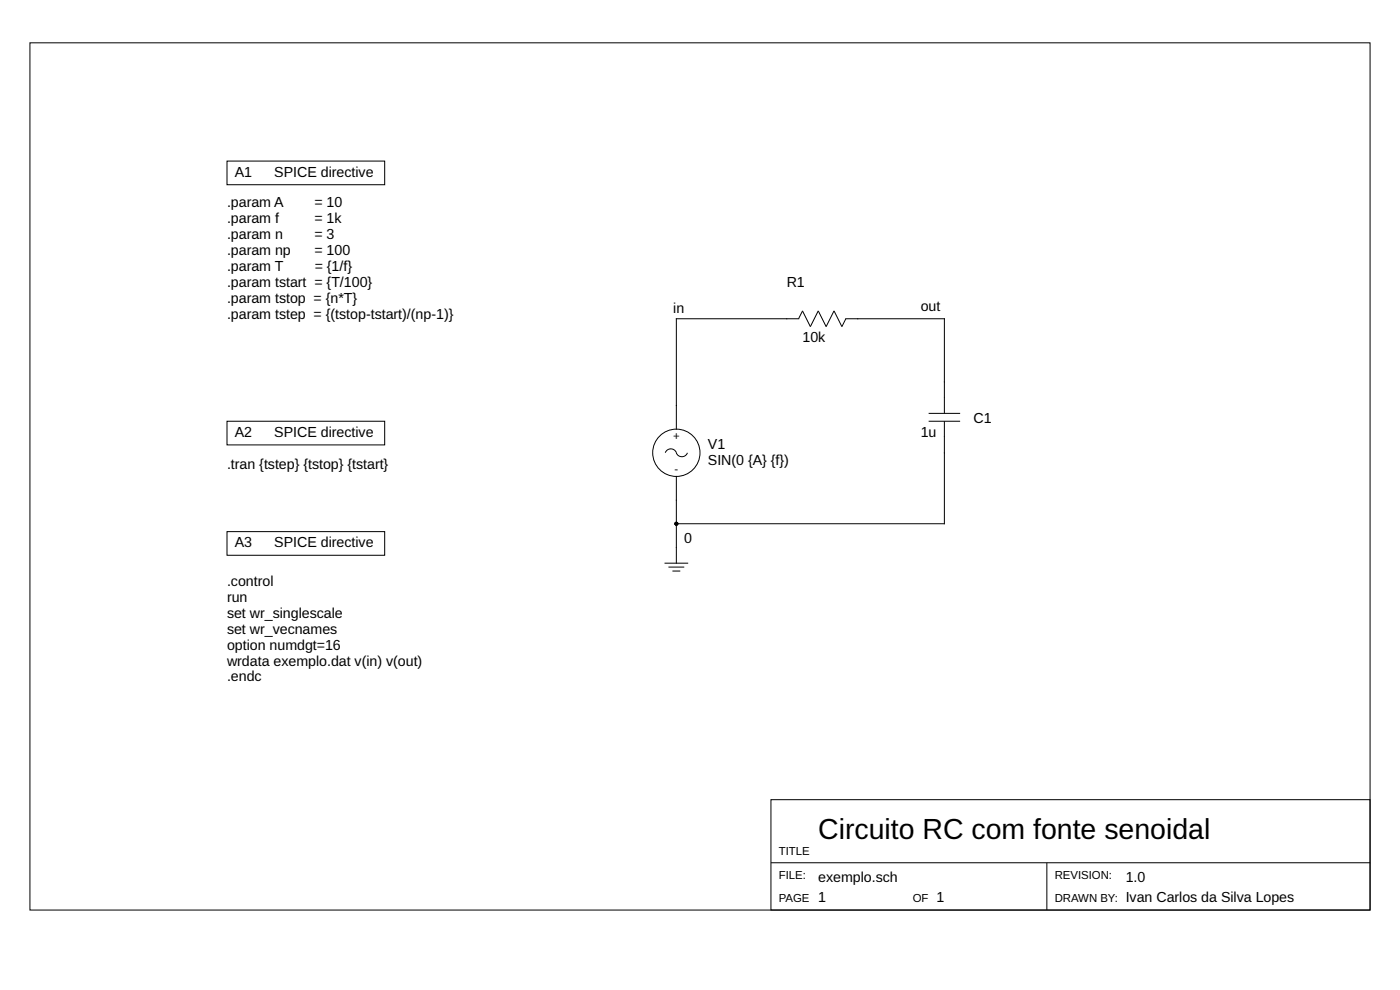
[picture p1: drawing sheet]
<svg xmlns="http://www.w3.org/2000/svg" width="297mm" height="210mm" viewBox="0 0 297 210" stroke-linecap="round" stroke-linejoin="round" font-family="sans-serif">
<defs><g id="words">
<text font-size="6" x="173.6" y="178">Circuito RC com fonte senoidal</text>
<g font-size="3">
<text x="49.8" y="37.5">A1</text>
<text x="58.2" y="37.5">SPICE directive</text>
<text x="48.2" y="44">.param A</text>
<text x="48.2" y="47.4">.param f</text>
<text x="66.7" y="47.4">= 1k</text>
<text x="66.7" y="44">= 10</text>
<text x="48.2" y="50.7">.param n</text>
<text x="66.7" y="50.7">= 3</text>
<text x="48.2" y="54.1">.param np</text>
<text x="48.2" y="57.5">.param T</text>
<text x="66.7" y="54.1">= 100</text>
<text x="66.8" y="57.5">= {1/f}</text>
<text x="48.2" y="60.9">.param tstart = {T/100}</text>
<text x="48.2" y="64.2">.param tstop = {n*T}</text>
<text x="166.9" y="60.9">R1</text>
<text x="195.3" y="65.9">out</text>
<text x="48.2" y="67.6">.param tstep = {(tstop-tstart)/(np-1)}</text>
<text x="142.8" y="66.5">in</text>
<text x="170.2" y="72.6">10k</text>
<text x="206.5" y="89.8">C1</text>
<text x="49.8" y="92.7">A2</text>
<text x="58.2" y="92.7">SPICE directive</text>
<text x="150.2" y="95.2">V1</text>
<text x="195.3" y="92.7">1u</text>
<text x="48.2" y="99.4">.tran {tstep} {tstop} {tstart}</text>
<text x="150.2" y="98.6">SIN(0 {A} {f})</text>
<text x="49.8" y="116.1">A3</text>
<text x="58.2" y="116.1">SPICE directive</text>
<text x="145.2" y="115.3">0</text>
<text x="48.2" y="124.3">.control</text>
<text x="48.2" y="127.7">run</text>
<text x="48.2" y="131.1">set wr_singlescale</text>
<text x="48.2" y="134.4">set wr_vecnames</text>
<text x="48.2" y="137.8">option numdgt=16</text>
<text x="48.2" y="141.2">wrdata exemplo.dat v(in) v(out)</text>
<text x="48.2" y="144.5">.endc</text>
<text x="173.6" y="187.2">exemplo.sch</text>
<text x="173.6" y="191.4">1</text>
<text x="198.7" y="191.4">1</text>
<text x="238.8" y="187.2">1.0</text>
<text x="238.8" y="191.4">Ivan Carlos da Silva Lopes</text>
</g>
<g font-size="2.4">
<text x="142.8" y="93.3">+</text>
<text x="143.1" y="100.2">-</text>
<text x="165.2" y="181.3">TITLE</text>
<text x="165.2" y="186.4">FILE:</text>
<text x="165.2" y="191.4">PAGE</text>
<text x="193.6" y="191.4">OF</text>
<text x="223.8" y="186.4">REVISION:</text>
<text x="223.8" y="191.4">DRAWN BY:</text>
</g>
</g></defs>
<g fill="none" stroke="#000" stroke-width=".21">
<path d="M6.3 9.1h284.4v183.9h-284.4zM48.2 34.2h33.4v5h-33.4zM169.4 67.6l.8-1.7 1.7 3.4 1.7-3.4 1.7 3.4 1.6-3.4 1.7 3.4 .8-1.7h20.9v20.1M169.4 67.6h-25.9v23.4M48.2 89.4h33.4v5h-33.4zM141.1 96a1.25 1.25 0 0 1 1.2-.8 1.25 1.25 0 0 1 1.2 .9M143.5 96a1.25 1.25 0 0 0 1.1 .9 1.25 1.25 0 0 0 1.2-.8M197 89.4h6.7M197 87.7h6.7M200.3 89.4v21.7h-56.8M48.2 112.8h33.4v5h-33.4zM141 119.5h5"/>
<path d="M143.5 101.1v18.4M141.8 120.3h3.4M142.6 121.1h1.7M163.6 169.6h127.1v23.4h-127.1zM163.6 183h127.1M222.1 183v10"/>
<circle cx="143.5" cy="96" r="5"/>
</g>
<circle cx="143.5" cy="111.1" r=".42" fill="#000"/>
<use href="#words"/>
</svg>
